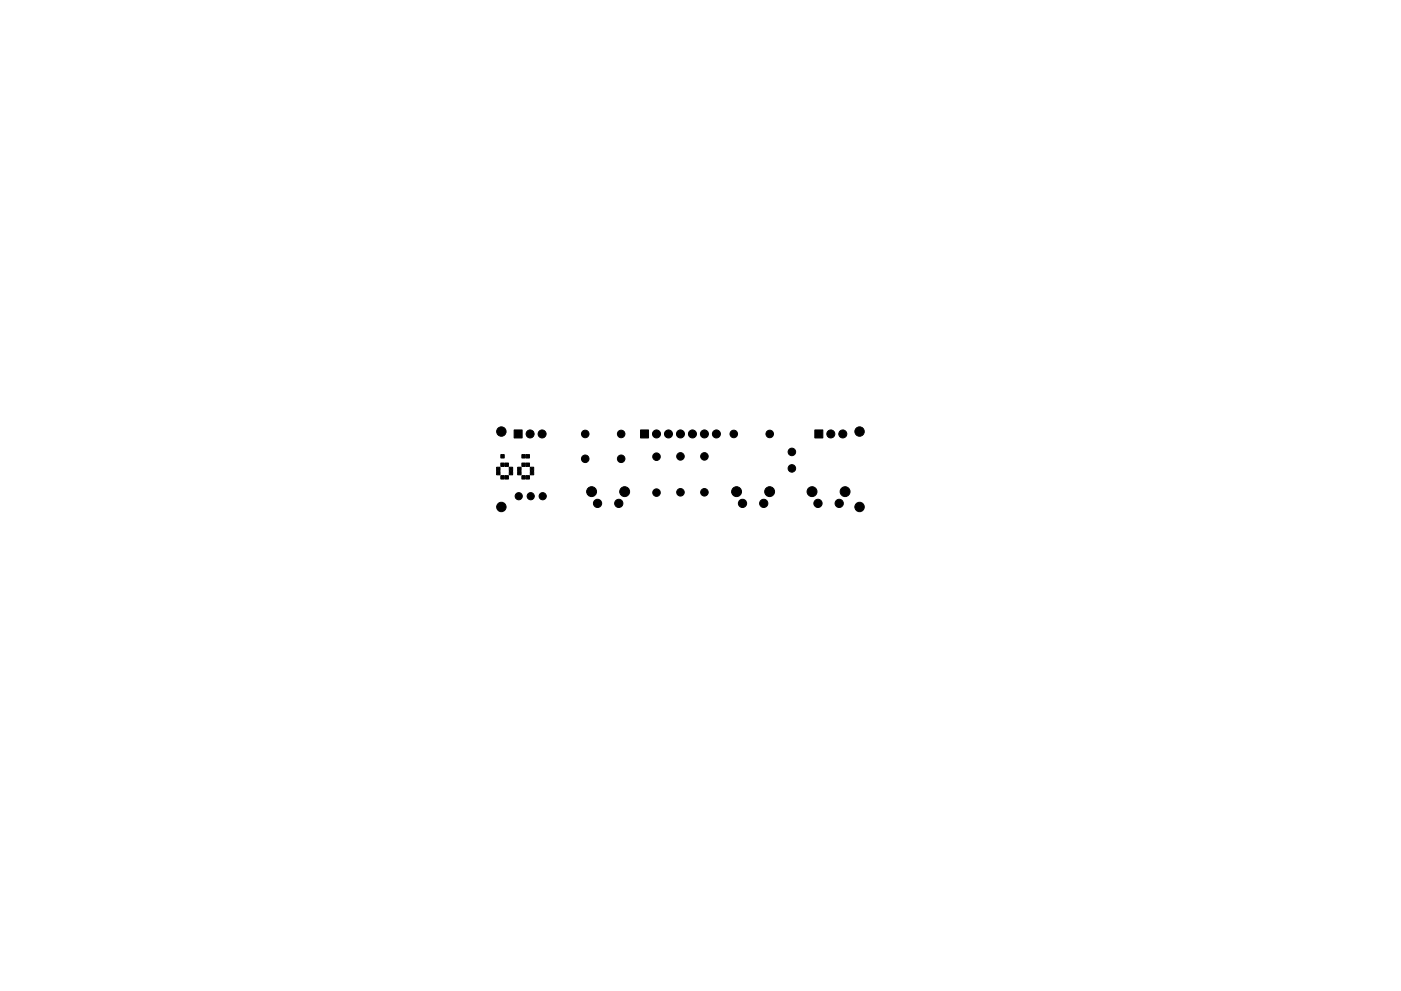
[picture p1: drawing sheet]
<svg xmlns="http://www.w3.org/2000/svg" width="297mm" height="210mm" viewBox="0 0 297 210" stroke-linecap="round" stroke-linejoin="round" font-family="sans-serif">
<g fill="#000" stroke="#000" stroke-width=".21">
<path d="M105.3 99.1h.7v.8h-.7zM106.2 96.5h.7v.7h-.7zM106.2 98.2h.7v.8h-.7zM107.1 98.2h.7v.8h-.7zM108 99.1h.7v.8h-.7zM109.8 99.1h.7v.8h-.7zM109 91.2h1.7v1.7h-1.7zM110.6 96.5h.8v.7h-.8zM110.6 98.2h.8v.8h-.8zM111.5 96.5h.8v.7h-.8zM111.5 98.2h.8v.8h-.8zM112.4 99.1h.8v.8h-.4a.26 .26 0 0 1-.4 0 .26 .26 0 0 1 0-.4z"/>
<path d="M135.8 91.2h1.7v1.7h-1.7zM172.8 91.2h1.7v1.7h-1.7zM105.3 100h.7v.7h-.7zM106.2 100.9h.7v.7h-.7zM107.1 100.9h.7v.7h-.7zM108 100h.7v.7h-.7zM109.8 100h.7v.7h-.7zM110.6 100.9h.8v.7h-.8zM111.5 100.9h.8v.7h-.8zM112.4 100h.8v.7h-.8z"/>
<circle cx="106.3" cy="91.6" r="1"/>
<circle cx="112.4" cy="92.1" r=".85"/>
<circle cx="114.9" cy="92.1" r=".85"/>
<circle cx="124.1" cy="97.3" r=".8"/>
<circle cx="124.1" cy="92.1" r=".8"/>
<circle cx="131.7" cy="92.1" r=".8"/>
<circle cx="131.7" cy="97.3" r=".8"/>
<circle cx="139.2" cy="96.9" r=".8"/>
<circle cx="139.2" cy="92.1" r=".85"/>
<circle cx="141.7" cy="92.1" r=".85"/>
<circle cx="144.3" cy="96.8" r=".8"/>
<circle cx="144.3" cy="92.1" r=".85"/>
<circle cx="146.8" cy="92.1" r=".85"/>
<circle cx="149.4" cy="96.8" r=".8"/>
<circle cx="149.4" cy="92.1" r=".85"/>
<circle cx="151.9" cy="92.1" r=".85"/>
<circle cx="155.6" cy="92.1" r=".8"/>
<circle cx="163.2" cy="92.1" r=".8"/>
<circle cx="167.9" cy="99.4" r=".8"/>
<circle cx="167.9" cy="95.9" r=".8"/>
<circle cx="176.1" cy="92.1" r=".85"/>
<circle cx="178.7" cy="92.1" r=".85"/>
<circle cx="182.2" cy="91.6" r="1"/>
<circle cx="106.3" cy="107.6" r="1"/>
<circle cx="110" cy="105.3" r=".76"/>
<circle cx="112.5" cy="105.3" r=".76"/>
<circle cx="115.1" cy="105.3" r=".76"/>
<circle cx="125.4" cy="104.3" r="1.05"/>
<circle cx="126.7" cy="106.8" r=".87"/>
<circle cx="131.2" cy="106.8" r=".87"/>
<circle cx="132.4" cy="104.3" r="1.05"/>
<circle cx="139.2" cy="104.5" r=".8"/>
<circle cx="144.3" cy="104.5" r=".8"/>
<circle cx="149.4" cy="104.5" r=".8"/>
<circle cx="156.2" cy="104.3" r="1.05"/>
<circle cx="157.4" cy="106.8" r=".87"/>
<circle cx="161.9" cy="106.8" r=".87"/>
<circle cx="163.2" cy="104.3" r="1.05"/>
<circle cx="172.2" cy="104.3" r="1.05"/>
<circle cx="173.4" cy="106.8" r=".87"/>
<circle cx="177.9" cy="106.8" r=".87"/>
<circle cx="179.2" cy="104.3" r="1.05"/>
<circle cx="182.2" cy="107.6" r="1"/>
</g>
</svg>
